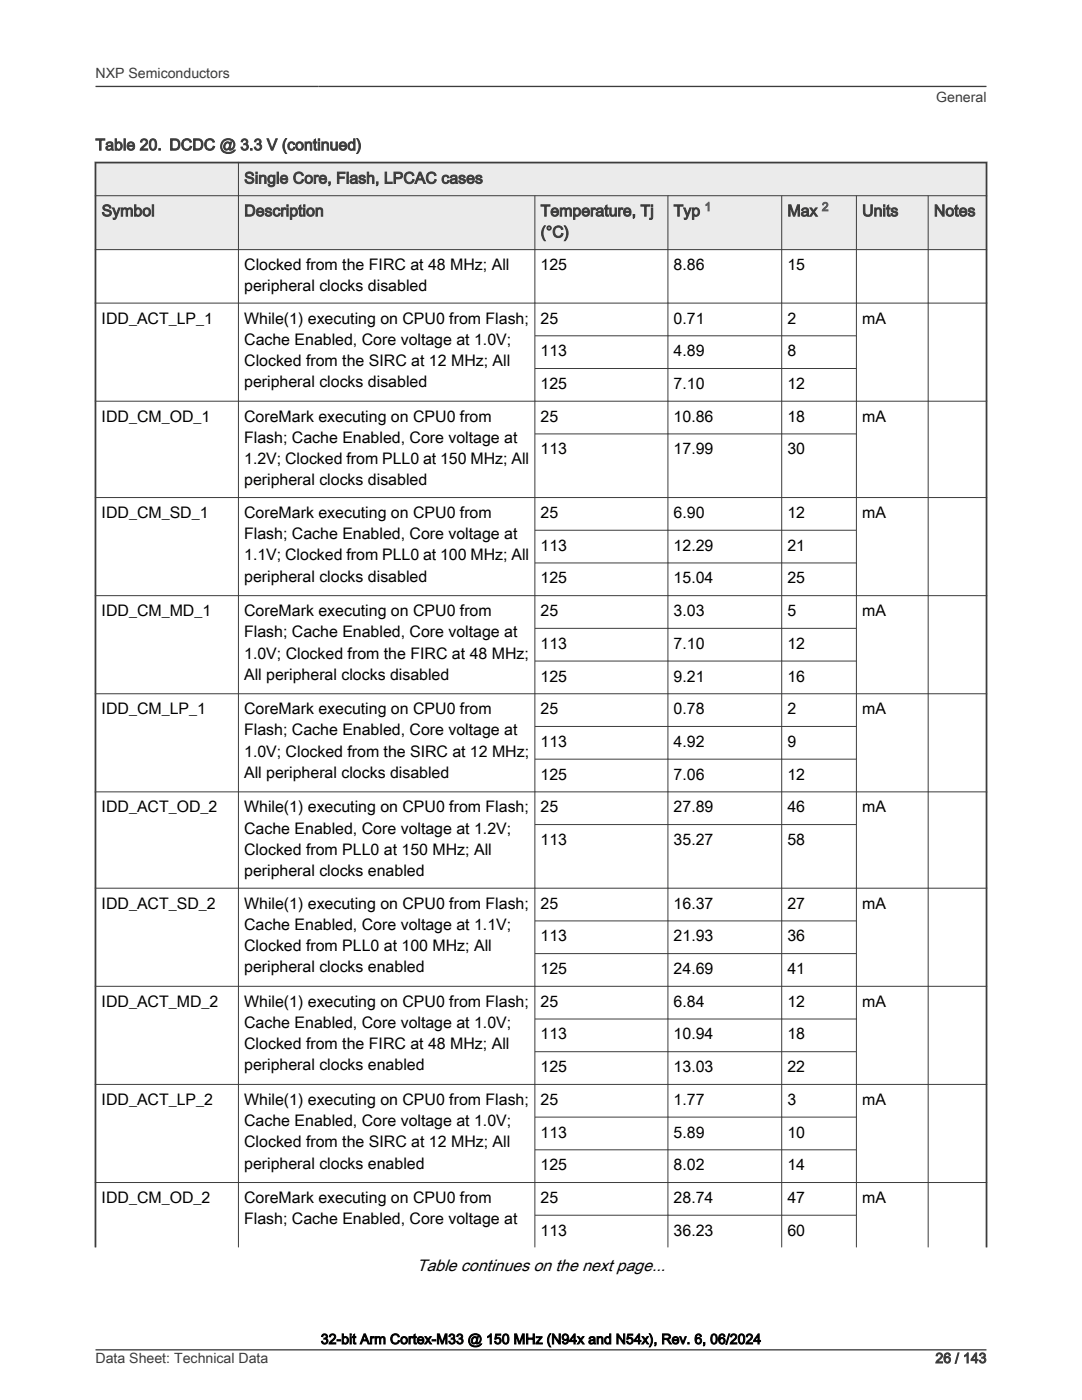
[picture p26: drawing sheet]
<svg xmlns="http://www.w3.org/2000/svg" width="216mm" height="279mm" viewBox="0 0 216 279" stroke-linecap="round" stroke-linejoin="round" font-family="sans-serif">
<defs><g id="words">
<text font-size="3.3" x="83.2" y="253.7">Table continues on the next page...</text>
<g font-size="3.2" fill="#3c3c3c">
<text x="19" y="30">Table 20. DCDC @ 3.3 V (continued)</text>
<text x="48.7" y="36.6">Single Core, Flash, LPCAC cases</text>
<text x="20.3" y="43.1">Symbol</text>
<text x="48.7" y="43.1">Description</text>
<text x="107.9" y="43.1">Temperature, Tj</text>
<text x="107.9" y="47.4">(°C)</text>
<text x="134.4" y="43.1">Typ</text>
<text x="157.1" y="43.1">Max</text>
<text x="172" y="43.1">Units</text>
<text x="186.4" y="43.1">Notes</text>
</g>
<g font-size="3.2">
<text x="48.7" y="53.8">Clocked from the FIRC at 48 MHz; All</text>
<text x="107.9" y="53.9">125</text>
<text x="134.4" y="53.9">8.86</text>
<text x="157.1" y="53.9">15</text>
<text x="48.7" y="58">peripheral clocks disabled</text>
<text x="20.3" y="64.6">IDD_ACT_LP_1</text>
<text x="48.7" y="64.6">While(1) executing on CPU0 from Flash;</text>
<text x="107.9" y="64.6">25</text>
<text x="134.4" y="64.6">0.71</text>
<text x="157.1" y="64.6">2</text>
<text x="172" y="64.6">mA</text>
<text x="48.7" y="68.8">Cache Enabled, Core voltage at 1.0V;</text>
<text x="107.9" y="71.1">113</text>
<text x="134.4" y="71.1">4.89</text>
<text x="157.1" y="71.1">8</text>
<text x="48.7" y="73">Clocked from the SIRC at 12 MHz; All</text>
<text x="48.7" y="77.3">peripheral clocks disabled</text>
<text x="107.9" y="77.6">125</text>
<text x="134.4" y="77.6">7.10</text>
<text x="157.1" y="77.6">12</text>
<text x="20.3" y="84.2">IDD_CM_OD_1</text>
<text x="48.7" y="84.2">CoreMark executing on CPU0 from</text>
<text x="48.7" y="88.4">Flash; Cache Enabled, Core voltage at</text>
<text x="107.9" y="84.2">25</text>
<text x="134.4" y="84.2">10.86</text>
<text x="157.1" y="84.2">18</text>
<text x="172" y="84.2">mA</text>
<text x="48.7" y="92.6">1.2V; Clocked from PLL0 at 150 MHz; All</text>
<text x="107.9" y="90.7">113</text>
<text x="134.4" y="90.7">17.99</text>
<text x="157.1" y="90.7">30</text>
<text x="48.7" y="96.9">peripheral clocks disabled</text>
<text x="20.3" y="103.4">IDD_CM_SD_1</text>
<text x="48.7" y="103.4">CoreMark executing on CPU0 from</text>
<text x="48.7" y="107.6">Flash; Cache Enabled, Core voltage at</text>
<text x="107.9" y="103.4">25</text>
<text x="134.4" y="103.4">6.90</text>
<text x="157.1" y="103.4">12</text>
<text x="172" y="103.4">mA</text>
<text x="48.7" y="111.8">1.1V; Clocked from PLL0 at 100 MHz; All</text>
<text x="107.9" y="109.9">113</text>
<text x="134.4" y="109.9">12.29</text>
<text x="157.1" y="109.9">21</text>
<text x="48.7" y="116.1">peripheral clocks disabled</text>
<text x="107.9" y="116.4">125</text>
<text x="134.4" y="116.4">15.04</text>
<text x="157.1" y="116.4">25</text>
<text x="20.3" y="123">IDD_CM_MD_1</text>
<text x="48.7" y="123">CoreMark executing on CPU0 from</text>
<text x="107.9" y="123">25</text>
<text x="134.4" y="123">3.03</text>
<text x="157.1" y="123">5</text>
<text x="172" y="123">mA</text>
<text x="48.7" y="127.2">Flash; Cache Enabled, Core voltage at</text>
<text x="48.7" y="131.4">1.0V; Clocked from the FIRC at 48 MHz;</text>
<text x="107.9" y="129.5">113</text>
<text x="134.4" y="129.5">7.10</text>
<text x="157.1" y="129.5">12</text>
<text x="48.7" y="135.7">All peripheral clocks disabled</text>
<text x="107.9" y="136">125</text>
<text x="134.4" y="136">9.21</text>
<text x="157.1" y="136">16</text>
<text x="20.3" y="142.5">IDD_CM_LP_1</text>
<text x="48.7" y="142.5">CoreMark executing on CPU0 from</text>
<text x="107.9" y="142.5">25</text>
<text x="134.4" y="142.5">0.78</text>
<text x="157.1" y="142.5">2</text>
<text x="172" y="142.5">mA</text>
<text x="48.7" y="146.8">Flash; Cache Enabled, Core voltage at</text>
<text x="107.9" y="149.1">113</text>
<text x="134.4" y="149.1">4.92</text>
<text x="157.1" y="149.1">9</text>
<text x="48.7" y="151">1.0V; Clocked from the SIRC at 12 MHz;</text>
<text x="48.7" y="155.2">All peripheral clocks disabled</text>
<text x="107.9" y="155.6">125</text>
<text x="134.4" y="155.6">7.06</text>
<text x="157.1" y="155.6">12</text>
<text x="20.3" y="162.1">IDD_ACT_OD_2</text>
<text x="48.7" y="162.1">While(1) executing on CPU0 from Flash;</text>
<text x="48.7" y="166.4">Cache Enabled, Core voltage at 1.2V;</text>
<text x="107.9" y="162.1">25</text>
<text x="134.4" y="162.1">27.89</text>
<text x="157.1" y="162.1">46</text>
<text x="172" y="162.1">mA</text>
<text x="48.7" y="170.6">Clocked from PLL0 at 150 MHz; All</text>
<text x="107.9" y="168.6">113</text>
<text x="134.4" y="168.6">35.27</text>
<text x="157.1" y="168.6">58</text>
<text x="48.7" y="174.8">peripheral clocks enabled</text>
<text x="20.3" y="181.3">IDD_ACT_SD_2</text>
<text x="48.7" y="181.3">While(1) executing on CPU0 from Flash;</text>
<text x="48.7" y="185.6">Cache Enabled, Core voltage at 1.1V;</text>
<text x="107.9" y="181.3">25</text>
<text x="134.4" y="181.3">16.37</text>
<text x="157.1" y="181.3">27</text>
<text x="172" y="181.3">mA</text>
<text x="48.7" y="189.8">Clocked from PLL0 at 100 MHz; All</text>
<text x="107.9" y="187.9">113</text>
<text x="134.4" y="187.9">21.93</text>
<text x="157.1" y="187.9">36</text>
<text x="48.7" y="194">peripheral clocks enabled</text>
<text x="107.9" y="194.4">125</text>
<text x="134.4" y="194.4">24.69</text>
<text x="157.1" y="194.4">41</text>
<text x="20.3" y="200.9">IDD_ACT_MD_2</text>
<text x="48.7" y="200.9">While(1) executing on CPU0 from Flash;</text>
<text x="107.9" y="200.9">25</text>
<text x="134.4" y="200.9">6.84</text>
<text x="157.1" y="200.9">12</text>
<text x="172" y="200.9">mA</text>
<text x="48.7" y="205.2">Cache Enabled, Core voltage at 1.0V;</text>
<text x="48.7" y="209.4">Clocked from the FIRC at 48 MHz; All</text>
<text x="107.9" y="207.5">113</text>
<text x="134.4" y="207.5">10.94</text>
<text x="157.1" y="207.5">18</text>
<text x="48.7" y="213.6">peripheral clocks enabled</text>
<text x="107.9" y="214">125</text>
<text x="134.4" y="214">13.03</text>
<text x="157.1" y="214">22</text>
<text x="20.3" y="220.5">IDD_ACT_LP_2</text>
<text x="48.7" y="220.5">While(1) executing on CPU0 from Flash;</text>
<text x="107.9" y="220.5">25</text>
<text x="134.4" y="220.5">1.77</text>
<text x="157.1" y="220.5">3</text>
<text x="172" y="220.5">mA</text>
<text x="48.7" y="224.7">Cache Enabled, Core voltage at 1.0V;</text>
<text x="107.9" y="227">113</text>
<text x="134.4" y="227">5.89</text>
<text x="157.1" y="227">10</text>
<text x="48.7" y="229">Clocked from the SIRC at 12 MHz; All</text>
<text x="48.7" y="233.2">peripheral clocks enabled</text>
<text x="107.9" y="233.6">125</text>
<text x="134.4" y="233.6">8.02</text>
<text x="157.1" y="233.6">14</text>
<text x="20.3" y="240.1">IDD_CM_OD_2</text>
<text x="48.7" y="240.1">CoreMark executing on CPU0 from</text>
<text x="48.7" y="244.3">Flash; Cache Enabled, Core voltage at</text>
<text x="107.9" y="240.1">25</text>
<text x="134.4" y="240.1">28.74</text>
<text x="157.1" y="240.1">47</text>
<text x="172" y="240.1">mA</text>
<text x="107.9" y="246.6">113</text>
<text x="134.4" y="246.6">36.23</text>
<text x="157.1" y="246.6">60</text>
</g>
<g font-size="2.8" fill="#3c3c3c">
<text x="19" y="15.6">NXP Semiconductors</text>
<text x="186.8" y="20.4">General</text>
<text x="19" y="272">Data Sheet: Technical Data</text>
<text x="186.7" y="272">26 / 143</text>
</g>
<text font-size="2.8" x="64" y="268.2">32-bit Arm Cortex-M33 @ 150 MHz (N94x and N54x), Rev. 6, 06/2024</text>
<g font-size="2.4" fill="#00f">
<text x="140.6" y="42.1">1</text>
<text x="164" y="42.1">2</text>
</g>
</g></defs>
<g fill="#ebebeb">
<path d="M19 32.4h177.8v6.7h-177.8z" fill-rule="evenodd"/>
<path d="M19 39.1h177.8v10.7h-177.8z" fill-rule="evenodd"/>
</g>
<path d="M18.9 32.4h178.1M19 32.3v216.7M196.9 32.3v216.7" fill="none" stroke="#3c3c3c" stroke-width=".35"/>
<g fill="none" stroke="#3c3c3c" stroke-width=".2">
<path d="M18.9 39.1h178.1M47.6 32.3v216.7M106.7 39v210M133.3 39v210M156 39v210M170.9 39v210M185.2 39v210M18.9 49.8h178.1M18.9 60.5h178.1M106.7 67h64.3M106.7 73.5h64.3M18.9 80.1h178.1"/>
<path d="M18.9 99.3h178.1M106.7 86.6h64.3M18.9 118.9h178.1M106.7 105.8h64.3M106.7 112.3h64.3M18.9 138.5h178.1M106.7 125.4h64.3M106.7 131.9h64.3M18.9 158h178.1M106.7 145h64.3M106.7 151.5h64.3M18.9 177.3h178.1"/>
<path d="M106.7 164.6h64.3M18.9 196.8h178.1M106.7 183.8h64.3M106.7 190.3h64.3M18.9 216.4h178.1M106.7 203.4h64.3M106.7 209.9h64.3M18.9 236h178.1M106.7 222.9h64.3M106.7 229.5h64.3M106.7 242.5h64.3"/>
</g>
<path d="M19 17.3h177.8M19.1 269.4h177.7" fill="none" stroke="#3c3c3c" stroke-width=".26"/>
<use href="#words"/>
</svg>
